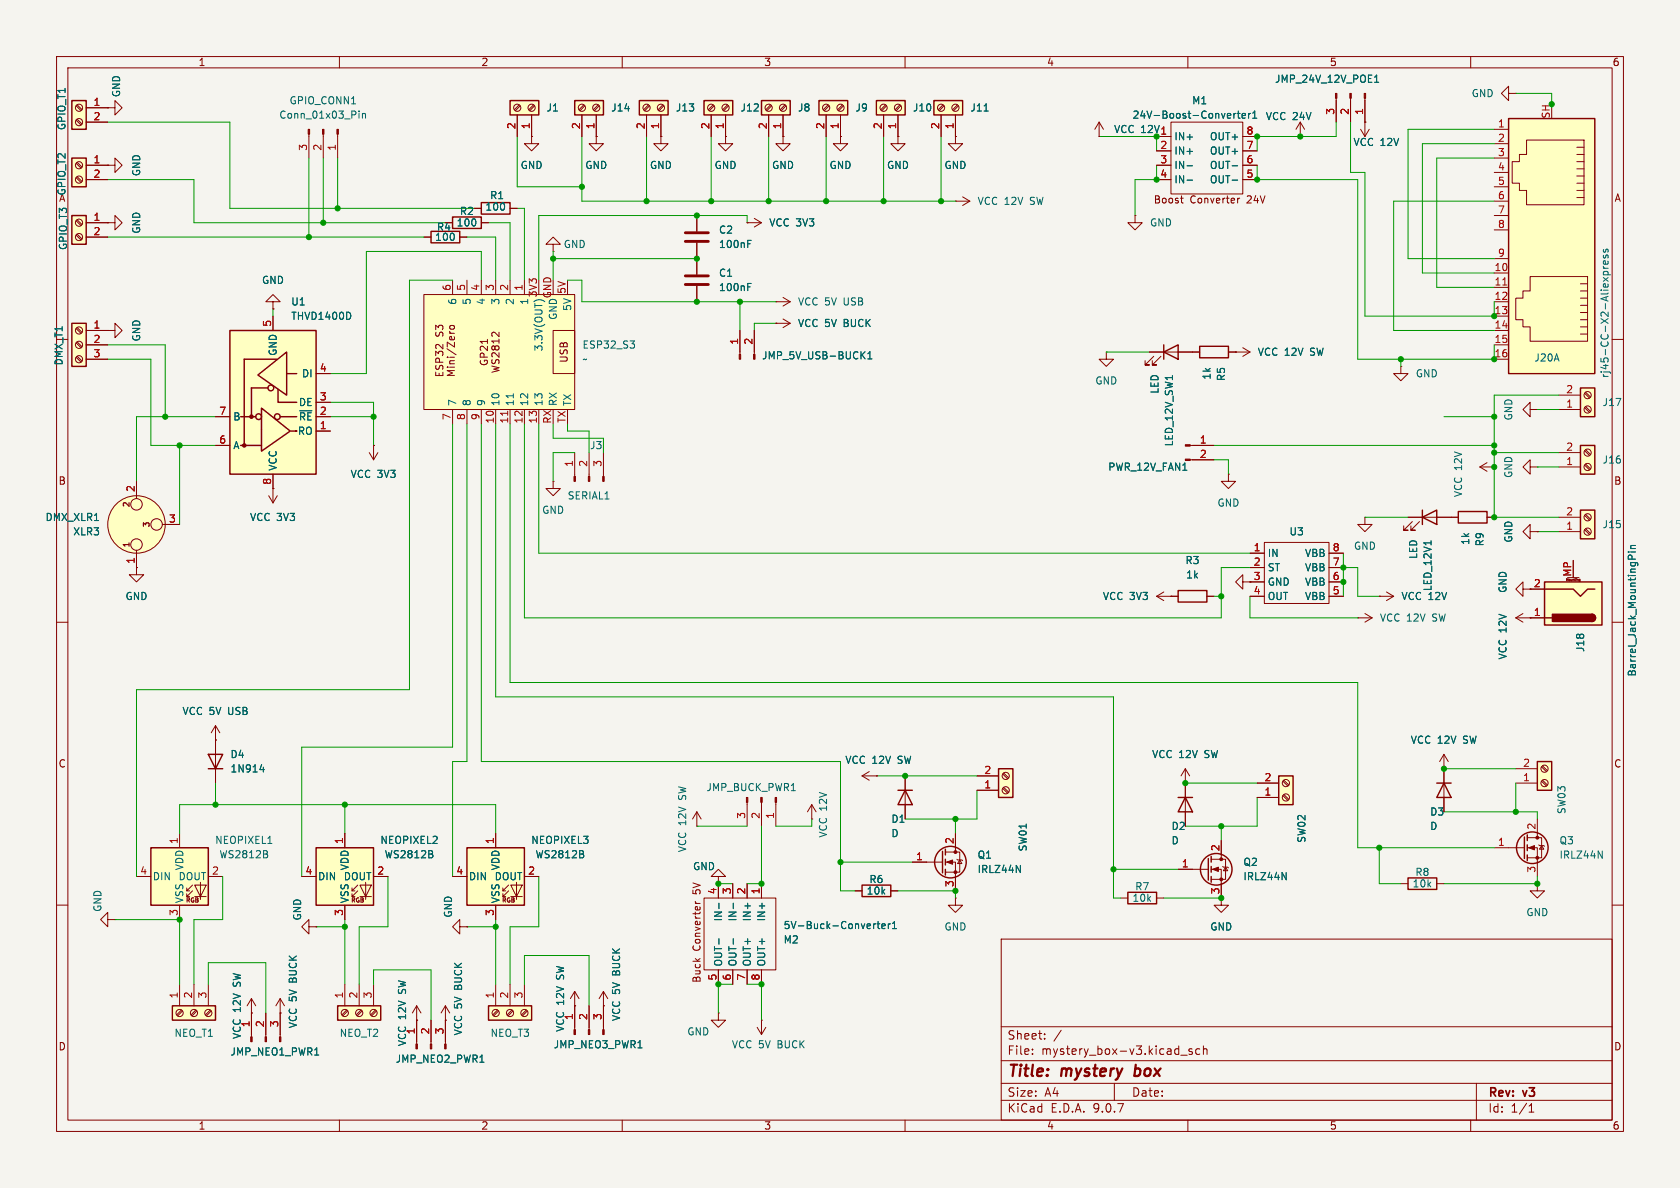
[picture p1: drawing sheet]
<svg xmlns="http://www.w3.org/2000/svg" width="297mm" height="210mm" viewBox="0 0 297 210" stroke-linecap="round" stroke-linejoin="round" font-family="sans-serif">
<defs><g id="words">
<g font-size="2.8" fill="#840000">
<text x="178" y="190.9">Title:</text>
<text x="187.7" y="190.9">mystery</text>
<text x="201.4" y="190.9">box</text>
</g>
<g font-size="2.1" fill="#840000">
<text x="178" y="184">Sheet:</text>
<text x="178" y="186.7">File:</text>
<text x="184.1" y="186.7">mystery_box-v3.kicad_sch</text>
<text x="178" y="196.9">KiCad</text>
<text x="178" y="194.1">Size:</text>
<text x="184.7" y="194.1">A4</text>
<text x="185.7" y="196.9">E.D.A.</text>
<text x="193.3" y="196.9">9.0.7</text>
<text x="200" y="194.1">Date:</text>
<text x="263" y="194.3">Rev:</text>
<text x="263" y="196.9">Id:</text>
<text x="267.1" y="196.9">1/1</text>
<text x="269.4" y="194.3">v3</text>
</g>
<g font-size="1.8" fill="#840000">
<text x="35" y="11.9">1</text>
<text x="85" y="11.9">2</text>
<text x="135" y="11.9">3</text>
<text x="185" y="11.9">4</text>
<text x="235" y="11.9">5</text>
<text x="285" y="11.9">6</text>
<text x="285.3" y="35.9">A</text>
<text x="203.3" y="36.2">Boost</text>
<text x="209.8" y="36.2">Converter</text>
<text x="220" y="36.2">24V</text>
<text x="100.6" y="64.2" transform="rotate(-90 100.6 64.2)">USB</text>
<text x="10.3" y="85.9">B</text>
<text x="285.3" y="85.9">B</text>
<text x="10.3" y="135.9">C</text>
<text x="285.3" y="135.9">C</text>
<text x="124.1" y="158.5" transform="rotate(-90 124.1 158.5)">5V</text>
<text x="124.1" y="168.7" transform="rotate(-90 124.1 168.7)">Converter</text>
<text x="124.1" y="174.4" transform="rotate(-90 124.1 174.4)">Buck</text>
<text x="10.3" y="185.9">D</text>
<text x="285.3" y="185.9">D</text>
<text x="35" y="199.9">1</text>
<text x="85" y="199.9">2</text>
<text x="135" y="199.9">3</text>
<text x="185" y="199.9">4</text>
<text x="235" y="199.9">5</text>
<text x="285" y="199.9">6</text>
</g>
<g font-size="1.8" fill="#006464">
<text x="21.4" y="17.3" transform="rotate(-90 21.4 17.3)">GND</text>
<text x="225.3" y="14.8">JMP_24V_12V_POE1</text>
<text x="260.1" y="17.4">GND</text>
<text x="11.8" y="23.1" transform="rotate(-90 11.8 23.1)">GPIO_T1</text>
<text x="49.3" y="21.2">Conn_01x03_Pin</text>
<text x="51.1" y="18.6">GPIO_CONN1</text>
<text x="96.5" y="19.9">J1</text>
<text x="108" y="19.9">J14</text>
<text x="119.4" y="19.9">J13</text>
<text x="130.8" y="19.9">J12</text>
<text x="141" y="19.9">J8</text>
<text x="151.1" y="19.9">J9</text>
<text x="161.3" y="19.9">J10</text>
<text x="171.5" y="19.9">J11</text>
<text x="196.9" y="23.7">VCC 12V1</text>
<text x="200.1" y="21.2">24V-Boost-Converter1</text>
<text x="210.7" y="18.6">M1</text>
<text x="223.7" y="21.4">VCC 24V</text>
<text x="207.5" y="25">IN+</text>
<text x="207.5" y="27.5">IN+</text>
<text x="213.8" y="25">OUT+</text>
<text x="213.8" y="27.5">OUT+</text>
<text x="239.2" y="26">VCC 12V</text>
<text x="10.3" y="35.9">A</text>
<text x="11.8" y="34.6" transform="rotate(-90 11.8 34.6)">GPIO_T2</text>
<text x="25" y="31.2" transform="rotate(-90 25 31.2)">GND</text>
<text x="86.5" y="35.4">R1</text>
<text x="91.9" y="30.1">GND</text>
<text x="103.4" y="30.1">GND</text>
<text x="114.8" y="30.1">GND</text>
<text x="126.2" y="30.1">GND</text>
<text x="136.4" y="30.1">GND</text>
<text x="146.6" y="30.1">GND</text>
<text x="156.7" y="30.1">GND</text>
<text x="166.9" y="30.1">GND</text>
<text x="207.5" y="30.1">IN-</text>
<text x="207.5" y="32.6">IN-</text>
<text x="213.8" y="30.1">OUT-</text>
<text x="213.8" y="32.6">OUT-</text>
<text x="25" y="41.4" transform="rotate(-90 25 41.4)">GND</text>
<text x="77.1" y="41">R4</text>
<text x="80.6" y="40.2">100</text>
<text x="81.2" y="38.2">R2</text>
<text x="85.7" y="37.4">100</text>
<text x="127" y="41.5">C2</text>
<text x="135.9" y="40.2">VCC 3V3</text>
<text x="172.7" y="36.4">VCC 12V</text>
<text x="182.2" y="36.4">SW</text>
<text x="203.2" y="40.2">GND</text>
<text x="12" y="44.3" transform="rotate(-90 12 44.3)">GPIO_T3</text>
<text x="76.8" y="42.8">100</text>
<text x="99.6" y="44">GND</text>
<text x="127" y="44">100nF</text>
<text x="46.2" y="50.4">GND</text>
<text x="80.9" y="54" transform="rotate(-90 80.9 54)">6</text>
<text x="83.4" y="54" transform="rotate(-90 83.4 54)">5</text>
<text x="86" y="54" transform="rotate(-90 86 54)">4</text>
<text x="88.5" y="54" transform="rotate(-90 88.5 54)">3</text>
<text x="91" y="54" transform="rotate(-90 91 54)">2</text>
<text x="93.6" y="54" transform="rotate(-90 93.6 54)">1</text>
<text x="97.5" y="52.8" transform="rotate(-90 97.5 52.8)">GND</text>
<text x="127" y="49.1">C1</text>
<text x="127" y="51.7">100nF</text>
<text x="51.4" y="56.7">THVD1400D</text>
<text x="51.4" y="54.2">U1</text>
<text x="98.7" y="56.7" transform="rotate(-90 98.7 56.7)">GND</text>
<text x="101.2" y="55.1" transform="rotate(-90 101.2 55.1)">5V</text>
<text x="141" y="54.2">VCC 5V</text>
<text x="141" y="58">VCC 5V</text>
<text x="149.2" y="54.2">USB</text>
<text x="149.2" y="58">BUCK</text>
<text x="11.3" y="64.7" transform="rotate(-90 11.3 64.7)">DMX_T1</text>
<text x="25" y="60.5" transform="rotate(-90 25 60.5)">GND</text>
<text x="49.1" y="63" transform="rotate(-90 49.1 63)">GND</text>
<text x="96.1" y="62.2" transform="rotate(-90 96.1 62.2)">3.3V(OUT)</text>
<text x="102.9" y="61.8">ESP32_S3</text>
<text x="102.9" y="64.4">~</text>
<text x="134.6" y="63.7">JMP_5V_USB-BUCK1</text>
<text x="222.3" y="63.1">VCC 12V</text>
<text x="231.7" y="63.1">SW</text>
<text x="271.2" y="64.1">J20A</text>
<text x="52.7" y="72">DE</text>
<text x="53.3" y="66.9">DI</text>
<text x="80.9" y="71.9" transform="rotate(-90 80.9 71.9)">7</text>
<text x="83.4" y="71.9" transform="rotate(-90 83.4 71.9)">8</text>
<text x="86" y="71.9" transform="rotate(-90 86 71.9)">9</text>
<text x="88.5" y="71.9" transform="rotate(-90 88.5 71.9)">10</text>
<text x="91" y="71.9" transform="rotate(-90 91 71.9)">11</text>
<text x="93.6" y="71.9" transform="rotate(-90 93.6 71.9)">12</text>
<text x="96.1" y="71.9" transform="rotate(-90 96.1 71.9)">13</text>
<text x="98.7" y="71.9" transform="rotate(-90 98.7 71.9)">RX</text>
<text x="101.2" y="71.9" transform="rotate(-90 101.2 71.9)">TX</text>
<text x="193.5" y="68.2">GND</text>
<text x="205" y="69.7" transform="rotate(-90 205 69.7)">LED</text>
<text x="214.2" y="67.2" transform="rotate(-90 214.2 67.2)">1k</text>
<text x="216.8" y="67.5" transform="rotate(-90 216.8 67.5)">R5</text>
<text x="250.2" y="66.9">GND</text>
<text x="283.2" y="72">J17</text>
<text x="284.6" y="66.9" transform="rotate(-90 284.6 66.9)">rj45-CC-X2-Aliexpress</text>
<text x="41.1" y="74.5">B</text>
<text x="52.6" y="77.1">RO</text>
<text x="52.7" y="74.5">~{RE}</text>
<text x="267.6" y="74.4" transform="rotate(-90 267.6 74.4)">GND</text>
<text x="41.1" y="79.6">A</text>
<text x="49.1" y="83.3" transform="rotate(-90 49.1 83.3)">VCC</text>
<text x="104.2" y="79.6">J3</text>
<text x="195.8" y="83.4">PWR_12V_FAN1</text>
<text x="207.6" y="79" transform="rotate(-90 207.6 79)">LED_12V_SW1</text>
<text x="283.2" y="82.1">J16</text>
<text x="61.9" y="84.7">VCC 3V3</text>
<text x="100.3" y="88.5">SERIAL1</text>
<text x="215.1" y="89.8">GND</text>
<text x="258.7" y="88" transform="rotate(-90 258.7 88)">VCC 12V</text>
<text x="267.6" y="84.6" transform="rotate(-90 267.6 84.6)">GND</text>
<text x="8" y="92.3">DMX_XLR1</text>
<text x="12.9" y="94.8">XLR3</text>
<text x="44.1" y="92.3">VCC 3V3</text>
<text x="95.8" y="91">GND</text>
<text x="227.9" y="94.8">U3</text>
<text x="283.2" y="93.6">J15</text>
<text x="209.5" y="99.9">R3</text>
<text x="224" y="98.7">IN</text>
<text x="224" y="101.2">ST</text>
<text x="230.6" y="98.7">VBB</text>
<text x="230.6" y="101.2">VBB</text>
<text x="239.3" y="97.4">GND</text>
<text x="250.7" y="98.9" transform="rotate(-90 250.7 98.9)">LED</text>
<text x="259.9" y="96.4" transform="rotate(-90 259.9 96.4)">1k</text>
<text x="262.5" y="96.7" transform="rotate(-90 262.5 96.7)">R9</text>
<text x="267.6" y="96" transform="rotate(-90 267.6 96)">GND</text>
<text x="22.1" y="106.3">GND</text>
<text x="194.9" y="106.3">VCC 3V3</text>
<text x="209.6" y="102.5">1k</text>
<text x="224" y="103.7">GND</text>
<text x="224" y="106.3">OUT</text>
<text x="230.6" y="103.7">VBB</text>
<text x="230.6" y="106.3">VBB</text>
<text x="247.7" y="106.3">VCC 12V</text>
<text x="253.3" y="104.6" transform="rotate(-90 253.3 104.6)">LED_12V1</text>
<text x="266.5" y="104.9" transform="rotate(-90 266.5 104.9)">GND</text>
<text x="243.8" y="110.1">VCC 12V</text>
<text x="253.3" y="110.1">SW</text>
<text x="266.5" y="116.7" transform="rotate(-90 266.5 116.7)">VCC 12V</text>
<text x="280.3" y="115.4" transform="rotate(-90 280.3 115.4)">J18</text>
<text x="289.4" y="119.7" transform="rotate(-90 289.4 119.7)">Barrel_Jack_MountingPin</text>
<text x="32.2" y="126.6">VCC 5V</text>
<text x="40.4" y="126.6">USB</text>
<text x="249.3" y="131.7">VCC 12V</text>
<text x="258.8" y="131.7">SW</text>
<text x="40.6" y="134.2">D4</text>
<text x="40.6" y="136.8">1N914</text>
<text x="149.3" y="135.2">VCC 12V</text>
<text x="158.8" y="135.2">SW</text>
<text x="203.6" y="134.2">VCC 12V</text>
<text x="213.1" y="134.2">SW</text>
<text x="121.5" y="141.3" transform="rotate(-90 121.5 141.3)">SW</text>
<text x="124.8" y="140.1">JMP_BUCK_PWR1</text>
<text x="37.9" y="149.4">NEOPIXEL1</text>
<text x="67.1" y="149.4">NEOPIXEL2</text>
<text x="93.8" y="149.4">NEOPIXEL3</text>
<text x="146.4" y="148.2" transform="rotate(-90 146.4 148.2)">VCC 12V</text>
<text x="157.5" y="145.6">D1</text>
<text x="157.5" y="148.2">D</text>
<text x="207" y="146.9">D2</text>
<text x="207" y="149.5">D</text>
<text x="231" y="149.1" transform="rotate(-90 231 149.1)">SW02</text>
<text x="252.7" y="144.4">D3</text>
<text x="252.7" y="146.9">D</text>
<text x="275.6" y="149.5">Q3</text>
<text x="277" y="144" transform="rotate(-90 277 144)">SW03</text>
<text x="26.9" y="155.8">DIN</text>
<text x="31.5" y="155.8">DOUT</text>
<text x="32.6" y="153.9" transform="rotate(-90 32.6 153.9)">VDD</text>
<text x="38.7" y="151.9">WS2812B</text>
<text x="56.1" y="155.8">DIN</text>
<text x="60.7" y="155.8">DOUT</text>
<text x="61.8" y="153.9" transform="rotate(-90 61.8 153.9)">VDD</text>
<text x="67.9" y="151.9">WS2812B</text>
<text x="82.8" y="155.8">DIN</text>
<text x="87.4" y="155.8">DOUT</text>
<text x="88.5" y="153.9" transform="rotate(-90 88.5 153.9)">VDD</text>
<text x="94.6" y="151.9">WS2812B</text>
<text x="121.5" y="150.7" transform="rotate(-90 121.5 150.7)">VCC 12V</text>
<text x="122.4" y="154">GND</text>
<text x="172.7" y="154.5">IRLZ44N</text>
<text x="172.7" y="152">Q1</text>
<text x="181.7" y="150.6" transform="rotate(-90 181.7 150.6)">SW01</text>
<text x="219.7" y="155.8">IRLZ44N</text>
<text x="219.7" y="153.3">Q2</text>
<text x="250.1" y="155">R8</text>
<text x="275.6" y="152">IRLZ44N</text>
<text x="18.1" y="161.3" transform="rotate(-90 18.1 161.3)">GND</text>
<text x="32.6" y="159.8" transform="rotate(-90 32.6 159.8)">VSS</text>
<text x="61.8" y="159.8" transform="rotate(-90 61.8 159.8)">VSS</text>
<text x="88.5" y="159.8" transform="rotate(-90 88.5 159.8)">VSS</text>
<text x="153.1" y="158.3">10k</text>
<text x="153.6" y="156.3">R6</text>
<text x="200.1" y="159.6">10k</text>
<text x="200.6" y="157.6">R7</text>
<text x="249.6" y="157.1">10k</text>
<text x="53.4" y="162.8" transform="rotate(-90 53.4 162.8)">GND</text>
<text x="80.1" y="162.3" transform="rotate(-90 80.1 162.3)">GND</text>
<text x="127.9" y="163" transform="rotate(-90 127.9 163)">IN-</text>
<text x="130.4" y="163" transform="rotate(-90 130.4 163)">IN-</text>
<text x="132.9" y="163" transform="rotate(-90 132.9 163)">IN+</text>
<text x="135.5" y="163" transform="rotate(-90 135.5 163)">IN+</text>
<text x="138.4" y="167">M2</text>
<text x="138.4" y="164.4">5V-Buck-Converter1</text>
<text x="166.9" y="164.7">GND</text>
<text x="213.9" y="164.7">GND</text>
<text x="269.7" y="162.2">GND</text>
<text x="52.7" y="173.6" transform="rotate(-90 52.7 173.6)">BUCK</text>
<text x="99.9" y="173" transform="rotate(-90 99.9 173)">SW</text>
<text x="109.8" y="172.3" transform="rotate(-90 109.8 172.3)">BUCK</text>
<text x="127.9" y="170.9" transform="rotate(-90 127.9 170.9)">OUT-</text>
<text x="130.4" y="170.9" transform="rotate(-90 130.4 170.9)">OUT-</text>
<text x="132.9" y="170.9" transform="rotate(-90 132.9 170.9)">OUT+</text>
<text x="135.5" y="170.9" transform="rotate(-90 135.5 170.9)">OUT+</text>
<text x="42.8" y="174.3" transform="rotate(-90 42.8 174.3)">SW</text>
<text x="72" y="175.6" transform="rotate(-90 72 175.6)">SW</text>
<text x="81.9" y="174.9" transform="rotate(-90 81.9 174.9)">BUCK</text>
<text x="30.7" y="183.5">NEO_T1</text>
<text x="42.8" y="183.8" transform="rotate(-90 42.8 183.8)">VCC 12V</text>
<text x="44.2" y="181.7" transform="rotate(-90 44.2 181.7)">1</text>
<text x="52.7" y="181.9" transform="rotate(-90 52.7 181.9)">VCC 5V</text>
<text x="60" y="183.5">NEO_T2</text>
<text x="72" y="185" transform="rotate(-90 72 185)">VCC 12V</text>
<text x="81.9" y="183.1" transform="rotate(-90 81.9 183.1)">VCC 5V</text>
<text x="86.6" y="183.5">NEO_T3</text>
<text x="97.8" y="185.5">JMP_NEO3_PWR1</text>
<text x="99.9" y="182.5" transform="rotate(-90 99.9 182.5)">VCC 12V</text>
<text x="109.8" y="180.6" transform="rotate(-90 109.8 180.6)">VCC 5V</text>
<text x="121.4" y="183.2">GND</text>
<text x="129.3" y="185.5">VCC 5V</text>
<text x="137.6" y="185.5">BUCK</text>
<text x="40.6" y="186.8">JMP_NEO1_PWR1</text>
<text x="69.9" y="188.1">JMP_NEO2_PWR1</text>
</g>
<g font-size="1.8" fill="#a90000">
<text x="16.4" y="21.3">2</text>
<text x="16.4" y="18.8">1</text>
<text x="91.2" y="22.9" transform="rotate(-90 91.2 22.9)">2</text>
<text x="93.7" y="22.9" transform="rotate(-90 93.7 22.9)">1</text>
<text x="102.6" y="22.9" transform="rotate(-90 102.6 22.9)">2</text>
<text x="105.2" y="22.9" transform="rotate(-90 105.2 22.9)">1</text>
<text x="114" y="22.9" transform="rotate(-90 114 22.9)">2</text>
<text x="116.6" y="22.9" transform="rotate(-90 116.6 22.9)">1</text>
<text x="125.5" y="22.9" transform="rotate(-90 125.5 22.9)">2</text>
<text x="128" y="22.9" transform="rotate(-90 128 22.9)">1</text>
<text x="135.6" y="22.9" transform="rotate(-90 135.6 22.9)">2</text>
<text x="138.2" y="22.9" transform="rotate(-90 138.2 22.9)">1</text>
<text x="145.8" y="22.9" transform="rotate(-90 145.8 22.9)">2</text>
<text x="148.3" y="22.9" transform="rotate(-90 148.3 22.9)">1</text>
<text x="156" y="22.9" transform="rotate(-90 156 22.9)">2</text>
<text x="158.5" y="22.9" transform="rotate(-90 158.5 22.9)">1</text>
<text x="166.1" y="22.9" transform="rotate(-90 166.1 22.9)">2</text>
<text x="168.7" y="22.9" transform="rotate(-90 168.7 22.9)">1</text>
<text x="220.3" y="23.9">8</text>
<text x="236" y="20.4" transform="rotate(-90 236 20.4)">3</text>
<text x="238.5" y="20.4" transform="rotate(-90 238.5 20.4)">2</text>
<text x="241" y="20.4" transform="rotate(-90 241 20.4)">1</text>
<text x="264.7" y="22.6">1</text>
<text x="16.4" y="29">1</text>
<text x="54.4" y="26.7" transform="rotate(-90 54.4 26.7)">3</text>
<text x="56.9" y="26.7" transform="rotate(-90 56.9 26.7)">2</text>
<text x="59.4" y="26.7" transform="rotate(-90 59.4 26.7)">1</text>
<text x="205" y="26.4">2</text>
<text x="205" y="29">3</text>
<text x="220.3" y="26.4">7</text>
<text x="220.3" y="29">6</text>
<text x="264.7" y="27.7">3</text>
<text x="264.7" y="25.1">2</text>
<text x="16.4" y="31.5">2</text>
<text x="205" y="31.5">4</text>
<text x="220.3" y="31.5">5</text>
<text x="264.7" y="35.3">6</text>
<text x="264.7" y="32.8">5</text>
<text x="264.7" y="30.2">4</text>
<text x="16.4" y="41.7">2</text>
<text x="16.4" y="39.1">1</text>
<text x="264.7" y="40.4">8</text>
<text x="264.7" y="37.8">7</text>
<text x="264.7" y="45.5">9</text>
<text x="79.8" y="51.5" transform="rotate(-90 79.8 51.5)">6</text>
<text x="82.3" y="51.5" transform="rotate(-90 82.3 51.5)">5</text>
<text x="84.8" y="51.5" transform="rotate(-90 84.8 51.5)">4</text>
<text x="87.4" y="51.5" transform="rotate(-90 87.4 51.5)">3</text>
<text x="89.9" y="51.5" transform="rotate(-90 89.9 51.5)">2</text>
<text x="92.5" y="51.5" transform="rotate(-90 92.5 51.5)">1</text>
<text x="95" y="52.7" transform="rotate(-90 95 52.7)">3V3</text>
<text x="100.1" y="52.1" transform="rotate(-90 100.1 52.1)">5V</text>
<text x="264.1" y="53.1">12</text>
<text x="264.1" y="50.5">11</text>
<text x="264.1" y="48">10</text>
<text x="16.4" y="58.2">1</text>
<text x="48" y="57.9" transform="rotate(-90 48 57.9)">5</text>
<text x="264.1" y="58.2">14</text>
<text x="264.1" y="55.6">13</text>
<text x="16.4" y="63.2">3</text>
<text x="16.4" y="60.7">2</text>
<text x="56.4" y="65.8">4</text>
<text x="130.6" y="61" transform="rotate(-90 130.6 61)">1</text>
<text x="133.1" y="61" transform="rotate(-90 133.1 61)">2</text>
<text x="264.1" y="63.2">16</text>
<text x="264.1" y="60.7">15</text>
<text x="56.4" y="70.9">3</text>
<text x="276.8" y="69.6">2</text>
<text x="38.7" y="73.4">7</text>
<text x="56.4" y="75.9">1</text>
<text x="56.4" y="73.4">2</text>
<text x="79.8" y="74.4" transform="rotate(-90 79.8 74.4)">7</text>
<text x="82.3" y="74.4" transform="rotate(-90 82.3 74.4)">8</text>
<text x="84.8" y="74.4" transform="rotate(-90 84.8 74.4)">9</text>
<text x="87.4" y="75" transform="rotate(-90 87.4 75)">10</text>
<text x="89.9" y="75" transform="rotate(-90 89.9 75)">11</text>
<text x="92.5" y="75" transform="rotate(-90 92.5 75)">12</text>
<text x="95" y="75" transform="rotate(-90 95 75)">13</text>
<text x="97.5" y="75" transform="rotate(-90 97.5 75)">RX</text>
<text x="100.1" y="74.9" transform="rotate(-90 100.1 74.9)">TX</text>
<text x="276.8" y="72.1">1</text>
<text x="38.7" y="78.5">6</text>
<text x="101.3" y="82.6" transform="rotate(-90 101.3 82.6)">1</text>
<text x="103.9" y="82.6" transform="rotate(-90 103.9 82.6)">2</text>
<text x="106.4" y="82.6" transform="rotate(-90 106.4 82.6)">3</text>
<text x="212" y="78.5">1</text>
<text x="212" y="81">2</text>
<text x="276.8" y="79.8">2</text>
<text x="276.8" y="82.3">1</text>
<text x="23.9" y="87.1" transform="rotate(-90 23.9 87.1)">2</text>
<text x="48" y="85.8" transform="rotate(-90 48 85.8)">8</text>
<text x="29.8" y="92.5">3</text>
<text x="276.8" y="91.2">2</text>
<text x="276.8" y="93.7">1</text>
<text x="23.9" y="99.8" transform="rotate(-90 23.9 99.8)">1</text>
<text x="221.5" y="97.5">1</text>
<text x="221.5" y="100.1">2</text>
<text x="235.5" y="97.5">8</text>
<text x="235.5" y="100.1">7</text>
<text x="221.5" y="102.6">3</text>
<text x="221.5" y="105.2">4</text>
<text x="235.5" y="102.6">6</text>
<text x="235.5" y="105.2">5</text>
<text x="271.1" y="103.9">2</text>
<text x="277.9" y="102" transform="rotate(-90 277.9 102)">MP</text>
<text x="271.1" y="109">1</text>
<text x="173.9" y="136.9">2</text>
<text x="269.2" y="135.6">2</text>
<text x="173.9" y="139.4">1</text>
<text x="223.4" y="138.2">2</text>
<text x="223.4" y="140.7">1</text>
<text x="269.2" y="138.2">1</text>
<text x="31.5" y="149.3" transform="rotate(-90 31.5 149.3)">1</text>
<text x="60.7" y="149.3" transform="rotate(-90 60.7 149.3)">1</text>
<text x="87.4" y="149.3" transform="rotate(-90 87.4 149.3)">1</text>
<text x="131.8" y="144.9" transform="rotate(-90 131.8 144.9)">3</text>
<text x="134.4" y="144.9" transform="rotate(-90 134.4 144.9)">2</text>
<text x="136.9" y="144.9" transform="rotate(-90 136.9 144.9)">1</text>
<text x="168.7" y="149.3" transform="rotate(-90 168.7 149.3)">2</text>
<text x="264.7" y="149.6">1</text>
<text x="271.5" y="146.8" transform="rotate(-90 271.5 146.8)">2</text>
<text x="24.7" y="154.7">4</text>
<text x="37.4" y="154.7">2</text>
<text x="53.9" y="154.7">4</text>
<text x="66.6" y="154.7">2</text>
<text x="80.6" y="154.7">4</text>
<text x="93.3" y="154.7">2</text>
<text x="161.9" y="152.1">1</text>
<text x="208.8" y="153.4">1</text>
<text x="215.6" y="150.6" transform="rotate(-90 215.6 150.6)">2</text>
<text x="271.5" y="154.4" transform="rotate(-90 271.5 154.4)">3</text>
<text x="31.5" y="162" transform="rotate(-90 31.5 162)">3</text>
<text x="60.7" y="162" transform="rotate(-90 60.7 162)">3</text>
<text x="87.4" y="162" transform="rotate(-90 87.4 162)">3</text>
<text x="126.7" y="158.2" transform="rotate(-90 126.7 158.2)">4</text>
<text x="129.3" y="158.2" transform="rotate(-90 129.3 158.2)">3</text>
<text x="131.8" y="158.2" transform="rotate(-90 131.8 158.2)">2</text>
<text x="134.4" y="158.2" transform="rotate(-90 134.4 158.2)">1</text>
<text x="168.7" y="156.9" transform="rotate(-90 168.7 156.9)">3</text>
<text x="215.6" y="158.2" transform="rotate(-90 215.6 158.2)">3</text>
<text x="126.7" y="173.4" transform="rotate(-90 126.7 173.4)">5</text>
<text x="129.3" y="173.4" transform="rotate(-90 129.3 173.4)">6</text>
<text x="131.8" y="173.4" transform="rotate(-90 131.8 173.4)">7</text>
<text x="134.4" y="173.4" transform="rotate(-90 134.4 173.4)">8</text>
<text x="31.5" y="176.6" transform="rotate(-90 31.5 176.6)">1</text>
<text x="34" y="176.6" transform="rotate(-90 34 176.6)">2</text>
<text x="36.6" y="176.6" transform="rotate(-90 36.6 176.6)">3</text>
<text x="60.7" y="176.6" transform="rotate(-90 60.7 176.6)">1</text>
<text x="63.2" y="176.6" transform="rotate(-90 63.2 176.6)">2</text>
<text x="65.8" y="176.6" transform="rotate(-90 65.8 176.6)">3</text>
<text x="87.4" y="176.6" transform="rotate(-90 87.4 176.6)">1</text>
<text x="89.9" y="176.6" transform="rotate(-90 89.9 176.6)">2</text>
<text x="92.5" y="176.6" transform="rotate(-90 92.5 176.6)">3</text>
<text x="46.7" y="181.7" transform="rotate(-90 46.7 181.7)">2</text>
<text x="49.3" y="181.7" transform="rotate(-90 49.3 181.7)">3</text>
<text x="73.4" y="183" transform="rotate(-90 73.4 183)">1</text>
<text x="75.9" y="183" transform="rotate(-90 75.9 183)">2</text>
<text x="78.5" y="183" transform="rotate(-90 78.5 183)">3</text>
<text x="101.3" y="180.4" transform="rotate(-90 101.3 180.4)">1</text>
<text x="103.9" y="180.4" transform="rotate(-90 103.9 180.4)">2</text>
<text x="106.4" y="180.4" transform="rotate(-90 106.4 180.4)">3</text>
</g>
<text font-size="1.8" fill="#009600" x="274.1" y="21.1" transform="rotate(-90 274.1 21.1)">SH</text>
<g font-size="1.4" fill="#840000">
<text x="23.2" y="89.8" transform="rotate(-90 23.2 89.8)">2</text>
<text x="26.7" y="93.4" transform="rotate(-90 26.7 93.4)">3</text>
<text x="23.2" y="97" transform="rotate(-90 23.2 97)">1</text>
</g>
<g font-size="1.1" fill="#840000">
<text x="32.7" y="159.7">RGB</text>
<text x="62" y="159.7">RGB</text>
<text x="88.6" y="159.7">RGB</text>
</g>
<text font-size=".5" fill="#840000" x="276.7" y="102.8">Mounting</text>
</g></defs>
<path d="M0 0h297v210h-297z" fill="#f5f4ef" stroke="#f5f4ef" stroke-width=".18"/>
<g fill="none" stroke="#840000" stroke-width=".18">
<path d="M10 10h277v190h-277zM12 12h273v186h-273zM60 10v2M110 10v2M160 10v2M210 10v2M260 10v2M285 60h2M10 110h2M285 110h2M10 160h2M177 166h108v32h-108z"/>
<path d="M285 160h2M60 198v2M110 198v2M160 198v2M177 194.5h108M177 191.5h108M177 187.5h108M177 181.5h108M182.5 186.3v.1M182.5 185.5v.1M184.7 183.6v.1M184.7 182.8v.1"/>
<path d="M187.6 182.1l-1.3 2M197 191.5v3M208.7 186.5h1.2M210 198v2M210.7 185.5l-.3-.1-.2 .2v.2l.5 .2v.3h-.5M212.1 185.5l-.4-.1-.3 .3v.4l.1 .2h.6M212.7 185.5l.3-.1 .3 .1 .1 .9M212.7 184.9v1.5M260 198v2M261 191.5v6.5M270.3 196.6h.9M270.3 195.5l.4-.4v1.5"/>
</g>
<path d="M200.6 190.1l.1 .1M200.8 188.2l-.3 2" fill="none" stroke="#840000" stroke-width=".4"/>
<path d="M86.4 177.8h7.6v2.5h-7.6z" fill="#ffffc2"/>
<path d="M86.4 177.8h7.6v2.5h-7.6z" fill="none" stroke="#840000" stroke-width=".25"/>
<g fill="none" stroke="#840000" stroke-width=".18">
<path d="M97.8 43.2h1.3l-1.3-1.3-1.3 1.3h1.3v1.3M97.8 44.5h.1M122.9 159.7h.9M122.9 159.3l.3 .4M123.2 146.1h.1M123.2 143.5l-.8 1.3M123.2 143.5l.8 1.3M123.2 143.5v2.6M124.5 158.8h12.7v12.7h-12.7zM127 154.9h1.3l-1.3-1.2-1.3 1.2h1.3v1.3M127 156.2h.1M127 156.2v2.6"/>
<path d="M129.5 156.2v2.6M132.1 141.8v4.3M132.1 156.2v2.6M134.6 141.8v4.3M134.6 156.2v2.6M137.2 141.8v4.3M143.5 144.8h.1M143.5 142.2l-.8 1.3M143.5 142.2l.8 1.3M143.5 142.2v2.6M87.6 174v3.8M88 178.5l-.9 .9"/>
<path d="M88.1 178.7l-.8 .9M90.2 174v3.8M90.5 178.5l-.8 .9M90.7 178.7l-.9 .9M92.7 174v3.8M93 178.5l-.8 .9M93.2 178.7l-.8 .9M101.6 177.8h.1M101.6 175.3l-.8 1.2M101.6 175.3l.8 1.2M101.6 175.3v6.7M104.1 177.8v4.2"/>
<path d="M106.7 177.8h.1M106.7 175.3l-.8 1.2M106.7 175.3l.7 1.2M106.7 175.3v6.7M122.9 169.4l.5 .5M123 160.3l.2-.1 .1 .7M123.8 169.4l-.5 .4M127 179.1v1.2h1.3l-1.3 1.3-1.3-1.3h1.3M127 179.1h.1M127 171.5v2.5M129.5 171.5v2.5M132.1 171.5v2.5"/>
<path d="M134.6 171.5v2.5M133.9 181.6l.7 1.3M134.6 180.3h.1M134.6 180.3v2.6M135.4 181.6l-.8 1.3"/>
<circle cx="87.6" cy="179.1" r=".63"/>
<circle cx="90.2" cy="179.1" r=".63"/>
<circle cx="92.7" cy="179.1" r=".63"/>
</g>
<g fill="none" stroke="#006464" stroke-width=".18">
<path d="M139.9 139.8h.7M127.1 159.7v.9M129.6 159.7v.9M127.1 165.9v1M129.6 165.9v1M154.7 163.3h.1M155.1 163.3h.4M155.2 162.9v1.1l.3 .2M155.9 163.7l.6-.1-.1-.2-.3-.1-.2 .2 .1 .6h.4M157 163.3v.9M157.4 163.3l-.4 .3M157.8 164.2h.7"/>
<path d="M157.8 163.2l.3-.3v1.3M112.8 185.2h.7"/>
</g>
<g fill="#840000" stroke="#840000" stroke-width=".18">
<path d="M137 141h.3v.8h-.3z"/>
<path d="M134.5 141h.2v.8h-.2z"/>
<path d="M132 141h.2v.8h-.2z"/>
<path d="M101.5 182h.2v.9h-.2z"/>
<path d="M104 182h.3v.9h-.3z"/>
<path d="M106.6 182h.2v.9h-.2z"/>
</g>
<path d="M101.6 17.8h5.1v2.5h-5.1z" fill="#ffffc2"/>
<path d="M101.6 17.8h5.1v2.5h-5.1z" fill="none" stroke="#840000" stroke-width=".25"/>
<g fill="none" stroke="#840000" stroke-width=".18">
<path d="M103.2 18.5l-.8 .9M103.4 18.7l-.9 .9M105.7 18.5l-.8 .9M105.9 18.7l-.8 .9M102.9 20.3v3.8M105.4 20.3v3.8M221 97.8h2.5M223.5 95.9h11.4v10.8h-11.4zM234.9 97.8h2.6M270.5 82.6v-1.3l-1.3 1.3 1.3 1.2v-1.2h1.3M271.8 82.6h.1M219.7 102.9v-1.3l-1.3 1.3 1.3 1.2v-1.2h1.3"/>
<path d="M221 102.9h.1M221 100.3h2.5M221 102.9h2.5M221 105.4h2.5M234.9 100.3h2.6M234.9 102.9h2.6M234.9 105.4h2.6M269.2 104.1v-1.2l-1.2 1.2 1.2 1.3v-1.3h1.3"/>
<circle cx="102.9" cy="19" r=".63"/>
<circle cx="105.4" cy="19" r=".63"/>
</g>
<path d="M279.4 90.2h2.5v5.1h-2.5z" fill="#ffffc2"/>
<path d="M279.4 90.2h2.5v5.1h-2.5z" fill="none" stroke="#840000" stroke-width=".25"/>
<g fill="none" stroke="#840000" stroke-width=".18">
<path d="M275.6 91.4h3.8M275.6 94h3.8M280.1 91.1l.9 .8M280.1 93.6l.9 .9M280.3 90.9l.9 .9M280.3 93.5l.9 .8M268 109.2l1.2 .8M268 109.2h2.5M269.2 108.5l-1.2 .7M270.5 109.2h.1"/>
<circle cx="280.7" cy="91.4" r=".63"/>
<circle cx="280.7" cy="94" r=".63"/>
</g>
<path d="M273 102.9h10.2v7.6h-10.2z" fill="#ffffc2"/>
<path d="M273 102.9h10.2v7.6h-10.2zM273 104.1h5.1l1.3 1.3 1.3-1.3h1.2M273 109.2h1.3M281.4 108.6a.64 .64 0 0 1 .7 .6 .64 .64 0 0 1-.7 .7" fill="none" stroke="#840000" stroke-width=".25"/>
<g fill="#840000" stroke="#840000" stroke-width=".25">
<path d="M281.4 108.6a.64 .64 0 0 1 .7 .6 .64 .64 0 0 1-.7 .7z"/>
<path d="M274.4 108.6h7v1.3h-7z"/>
</g>
<path d="M270.5 94v-1.3l-1.3 1.3 1.3 1.3v-1.3h1.3M271.8 94h.1M278.1 99.1v3M270.5 109.2h2.5M270.5 104.1h2.5M277.1 102.1h2M279.2 102.8h.1M279.2 102.4v.2h.1M279.2 102.4h.1v.4M279.2 102.4h.1M279.3 102.8h.1" fill="none" stroke="#840000" stroke-width=".18"/>
<path d="M287.9 97.6h.1M288.3 97.6h.8M288.3 97h.8M288.5 98.8v-.6l-.2-.1-.3 .1-.1 .6h1.2M289.1 96.4l-.8 .1v.3l.1 .2" fill="none" stroke="#006464" stroke-width=".18"/>
<path d="M279.4 78.7h2.5v5.1h-2.5z" fill="#ffffc2"/>
<path d="M279.4 78.7h2.5v5.1h-2.5zM257.8 90.4h5.1v2.1h-5.1zM36.8 133.4h2.6l-1.3 2.5zM36.8 135.9h2.6" fill="none" stroke="#840000" stroke-width=".25"/>
<g fill="none" stroke="#840000" stroke-width=".18">
<path d="M280.1 79.7l.9 .8M280.3 79.5l.9 .8M217.2 83.8v1.3h1.2l-1.2 1.3-1.3-1.3h1.3M217.2 83.8h.1M256.5 91.4h1.3M262.9 91.4h1.3M275.6 80h3.8M275.6 82.6h3.8M280.1 82.2l.9 .9M280.3 82l.9 .9M38.1 130.8v7.6"/>
<circle cx="280.7" cy="80" r=".63"/>
<circle cx="280.7" cy="82.5" r=".63"/>
</g>
<path d="M46 136h.7M46.6 135.6v.9" fill="none" stroke="#006464" stroke-width=".18"/>
<path d="M12.7 38.1h2.5v5.1h-2.5z" fill="#ffffc2"/>
<path d="M12.7 38.1h2.5v5.1h-2.5z" fill="none" stroke="#840000" stroke-width=".25"/>
<g fill="none" stroke="#840000" stroke-width=".18">
<path d="M13.5 39l.8 .9M13.6 38.9l.9 .8M15.2 39.4h3.8M13.5 41.6l.8 .8M13.6 41.4l.9 .8M15.2 41.9h3.8"/>
<circle cx="14" cy="39.4" r=".63"/>
<circle cx="14" cy="41.9" r=".63"/>
</g>
<path d="M12.7 17.8h2.5v5.1h-2.5z" fill="#ffffc2"/>
<path d="M12.7 17.8h2.5v5.1h-2.5z" fill="none" stroke="#840000" stroke-width=".25"/>
<g fill="none" stroke="#840000" stroke-width=".18">
<path d="M13.5 18.7l.8 .9M13.6 18.5l.9 .9M15.2 19.1h3.8M13.5 21.3l.8 .8M13.6 21.1l.9 .8M15.2 21.6h3.8"/>
<circle cx="14" cy="19" r=".63"/>
<circle cx="14" cy="21.6" r=".63"/>
</g>
<path d="M12.7 27.9h2.5v5.1h-2.5z" fill="#ffffc2"/>
<path d="M12.7 27.9h2.5v5.1h-2.5z" fill="none" stroke="#840000" stroke-width=".25"/>
<g fill="none" stroke="#840000" stroke-width=".18">
<path d="M19 19.1h1.3v-1.3l1.3 1.3-1.3 1.2v-1.2M19 19.1h.1M13.5 31.4l.8 .9M13.5 28.9l.8 .8M13.6 31.2l.9 .9M13.6 28.7l.9 .8M15.2 31.8h3.8M15.2 29.2h3.8M19 39.4h1.3v-1.3l1.3 1.3-1.3 1.2v-1.2M19 39.4h.1M19 29.2h1.3v-1.3l1.3 1.3-1.3 1.3v-1.3M19 29.2h.1"/>
<path d="M19 58.4h1.3v-1.2l1.3 1.2-1.3 1.3v-1.3M19 58.4h.1"/>
<circle cx="14" cy="29.2" r=".63"/>
<circle cx="14" cy="31.7" r=".63"/>
</g>
<path d="M40.6 58.4h15.3v25.4h-15.3z" fill="#ffffc2"/>
<g fill="none" stroke="#840000" stroke-width=".25">
<path d="M40.6 58.4h15.3v25.4h-15.3zM42.5 73.7h2.7M42.5 78.7h3.7M45.6 66.3l5.1-4.1v7.7zM46.2 72.1l5.1 4.1-5.1 3.6zM47.4 68.6h-3v5.1M48.9 63.5h-5.7v15.2M49.1 68.8v2.3h3.4M49.5 73.7h3M50.8 66h1.7M51.4 76.2h1.1h-.2"/>
<circle cx="45.7" cy="73.7" r=".51"/>
<circle cx="47.9" cy="68.6" r=".51"/>
<circle cx="49" cy="73.7" r=".51"/>
</g>
<g fill="#840000" stroke="#840000" stroke-width=".25">
<circle cx="44.4" cy="73.7" r=".28"/>
<circle cx="43.2" cy="78.7" r=".28"/>
</g>
<path d="M48.3 55.9v2.5M38.1 73.7h2.5M38.1 78.7h2.5M55.9 76.2h2.5M55.9 73.7h2.5M55.9 71.1h2.5M55.9 66h2.5M48.3 83.8v2.6" fill="none" stroke="#840000" stroke-width=".18"/>
<path d="M61.9 55.4l.1 .3-.1 .6M53 72.6h2.1" fill="none" stroke="#006464" stroke-width=".18"/>
<path d="M12.7 57.2h2.5v7.6h-2.5z" fill="#ffffc2"/>
<path d="M12.7 57.2h2.5v7.6h-2.5z" fill="none" stroke="#840000" stroke-width=".25"/>
<g fill="none" stroke="#840000" stroke-width=".18">
<path d="M13.5 58.1l.8 .8M13.6 57.9l.9 .9M15.2 58.4h3.8M13.5 63.2l.8 .8M13.5 60.6l.8 .9M13.6 63l.9 .8M13.6 60.5l.9 .8M15.2 63.5h3.8M15.2 61h3.8M24.1 85.1v3M24.1 97.3v3M28.7 92.7h3"/>
<path d="M47.5 87.6l.8 1.3M48.3 86.4h.1M48.3 86.4v2.5M49 87.6l-.7 1.3M261.6 82.6l1.3 .7M261.6 82.6h2.6M262.9 81.8l-1.3 .8M264.2 82.6h.1M24.1 100.3v1.3h1.3l-1.3 1.3-1.2-1.3h1.2M24.1 100.3h.1M38.1 130.8h.1M38.1 128.3l-.8 1.2"/>
<path d="M38.1 128.3l.8 1.2M38.1 128.3v2.5"/>
<circle cx="14" cy="58.4" r=".63"/>
<circle cx="14" cy="61" r=".63"/>
<circle cx="14" cy="63.5" r=".63"/>
<circle cx="24.1" cy="92.7" r="5.1"/>
<circle cx="24.1" cy="96.3" r="1.02"/>
<circle cx="24.1" cy="89.2" r="1.02"/>
<circle cx="27.7" cy="92.7" r="1.02"/>
</g>
<circle cx="24.1" cy="92.7" r="5.1" fill="#ffffc2" stroke="#ffffc2" stroke-width=".18"/>
<path d="M113 17.8h5.1v2.5h-5.1z" fill="#ffffc2"/>
<path d="M113 17.8h5.1v2.5h-5.1zM85.1 35.8h5.1v2h-5.1z" fill="none" stroke="#840000" stroke-width=".25"/>
<g fill="none" stroke="#840000" stroke-width=".18">
<path d="M114.6 18.5l-.8 .9M114.8 18.7l-.8 .9M117.2 18.5l-.9 .9M117.3 18.7l-.8 .9M83.8 36.8h1.3M90.2 36.8h1.2M105.4 24.1v1.3h1.3l-1.3 1.3-1.3-1.3h1.3M105.4 24.1h.1M114.3 20.3v3.8M116.8 24.1v1.3h1.3l-1.3 1.3-1.2-1.3h1.2M116.8 24.1h.1M116.8 20.3v3.8"/>
<path d="M123.2 38.1v2.8M123.2 42.9v5.6M123.2 50.5v2.8"/>
<circle cx="114.3" cy="19" r=".63"/>
<circle cx="116.8" cy="19" r=".63"/>
</g>
<path d="M121.2 41.1h4M121.2 42.7h4M121.2 48.8h4M121.2 50.3h4" fill="none" stroke="#840000" stroke-width=".51"/>
<path d="M132.2 43.1h.4M132.2 42.5h.6M132.2 50.7h.4M132.2 50.1h.6" fill="none" stroke="#006464" stroke-width=".18"/>
<path d="M90.2 17.8h5v2.5h-5z" fill="#ffffc2"/>
<path d="M90.2 17.8h5v2.5h-5zM205.7 62.2l2.6-1.2v2.5zM205.7 61v2.5M152.4 156.5h5.1v2h-5.1zM199.4 157.7h5.1v2.1h-5.1z" fill="none" stroke="#840000" stroke-width=".25"/>
<g fill="none" stroke="#840000" stroke-width=".18">
<path d="M91.8 18.5l-.9 .9M91.9 18.7l-.8 .9M94.3 18.5l-.8 .9M94.5 18.7l-.9 .9M91.4 20.3v3.8M94 24.1v1.3h1.2l-1.2 1.3-1.3-1.3h1.3M94 24.1h.1M94 20.3v3.8M200.7 38.1v1.3h1.2l-1.2 1.2-1.3-1.2h1.3M200.7 38.1h.1M203.2 62.2h7.6M204 63l-1.6 1.5h.8h-.8v-.7"/>
<path d="M205.2 63l-1.5 1.5h.8h-.8v-.7M209.5 138.4h.1M209.5 135.9l-.7 1.3M209.5 135.9l.8 1.3M209.5 135.9v2.5M151.1 157.5h1.3M157.5 157.5h1.2M198.1 158.8h1.3M204.5 158.8h1.2M215.9 158.8v1.2h1.3l-1.3 1.3-1.3-1.3h1.3M215.9 158.8h.1"/>
<circle cx="91.4" cy="19" r=".63"/>
<circle cx="94" cy="19" r=".63"/>
</g>
<path d="M176.5 135.9h2.6v5.1h-2.6z" fill="#ffffc2"/>
<g fill="none" stroke="#840000" stroke-width=".25">
<path d="M208.3 104.4h5.1v2h-5.1zM158.7 139.7h2.6M160 139.7l1.3 2.5h-2.6zM176.5 135.9h2.6v5.1h-2.6zM166.6 150.5v3.8M167.1 150.1v1M167.1 151.9v1M167.1 153.7v1M208.3 141h2.5M209.5 141l1.3 2.5h-2.5zM213.6 151.8v3.8M214.1 151.4v1"/>
<path d="M214.1 153.2v1M214.1 154.9v1.1"/>
<circle cx="168" cy="152.4" r="2.79"/>
<circle cx="215" cy="153.7" r="2.79"/>
</g>
<g fill="none" stroke="#840000" stroke-width=".18">
<path d="M210.4 78.7h4.2M210.4 81.3h4.2M204.5 105.4h3.8M204.5 105.4l1.2 .8M205.7 104.6l-1.2 .8M207 105.4h.1M213.4 105.4h1.2M152.4 137.2h2.5M152.4 137.2l1.3 .7M153.7 136.4l-1.3 .8M154.9 137.2h.1M160 137.2v7.6"/>
<path d="M172.7 137.2h3.8M172.7 139.7h3.8M177.3 136.8l.8 .9M177.3 139.4l.8 .8M177.4 136.7l.9 .8M177.4 139.2l.9 .8M209.5 138.4v7.7M161.3 152.4h5.3M167.1 150.6h2.6v3.6h-2.6M167.1 152.4h1.8v5.1M168.9 158.8v1.2h1.3l-1.3 1.3-1.3-1.3h1.3M168.9 158.8h.1"/>
<path d="M168.9 147.3v3.3M169.2 151.9l.1 .1h.8l.1 .1M169.7 152l.4 .7h-.8zM208.3 153.7h5.3M214.1 151.9h2.6v3.5h-2.6M214.1 153.7h1.8v5.1M215.9 148.6v3.3M216.2 153.2l.1 .1h.7l.2 .1M216.7 153.3l.3 .6h-.7z"/>
<circle cx="177.8" cy="139.7" r=".63"/>
<circle cx="177.8" cy="137.2" r=".63"/>
</g>
<g fill="#840000" stroke="#840000" stroke-width=".18">
<path d="M167.4 152.4l1-.4v.8z"/>
<path d="M209.5 78.6h.9v.3h-.9z"/>
<path d="M209.5 81.2h.9v.2h-.9z"/>
<path d="M214.4 153.7l1-.4v.8z"/>
<circle cx="168.9" cy="150.6" r=".25"/>
<circle cx="168.9" cy="154.2" r=".25"/>
<circle cx="215.9" cy="151.9" r=".25"/>
<circle cx="215.9" cy="155.4" r=".25"/>
</g>
<path d="M179.7 153l.7 1.2v-1.2M226.7 154.2l.7 1.3v-1.3" fill="none" stroke="#006464" stroke-width=".18"/>
<path d="M226.1 137.2h2.5v5h-2.5z" fill="#ffffc2"/>
<path d="M226.1 137.2h2.5v5h-2.5zM254 138.4h2.5M255.3 138.4l1.2 2.6h-2.5zM248.9 155.2h5.1v2h-5.1z" fill="none" stroke="#840000" stroke-width=".25"/>
<g fill="none" stroke="#840000" stroke-width=".18">
<path d="M222.2 138.4h3.9M226.8 138.1l.9 .8M227 137.9l.8 .9M255.3 135.9h.1M255.3 133.4l-.8 1.2M255.3 133.4l.7 1.2M255.3 133.4v10.1M222.2 141h3.9M226.8 140.6l.9 .9M227 140.5l.8 .8M247.6 156.2h1.3M254 156.2h1.3"/>
<path d="M271.8 156.2v1.3h1.2l-1.2 1.3-1.3-1.3h1.3M271.8 156.2h.1"/>
<circle cx="227.3" cy="138.4" r=".63"/>
<circle cx="227.3" cy="141" r=".63"/>
</g>
<path d="M271.8 134.6h2.5v5.1h-2.5z" fill="#ffffc2"/>
<g fill="none" stroke="#840000" stroke-width=".25">
<path d="M251.5 91.4l2.5-1.2v2.5zM251.5 90.2v2.5M271.8 134.6h2.5v5.1h-2.5zM269.5 148v3.8M270 147.6v1M270 149.4v1M270 151.1v1"/>
<circle cx="270.9" cy="149.9" r="2.79"/>
</g>
<g fill="none" stroke="#840000" stroke-width=".18">
<path d="M218.4 62.2h.1M218.4 62.2h2.6M219.7 61.5l1.3 .7M221 62.2l-1.3 .8M270.5 72.4v-1.3l-1.3 1.3 1.3 1.3v-1.3h1.3M271.8 72.4h.1M241.3 91.4v1.3h1.3l-1.3 1.3-1.3-1.3h1.3M241.3 91.4h.1M248.9 91.4h7.6M249.7 92.2l-1.5 1.5h.7h-.7v-.7M251 92.2l-1.6 1.5h.8h-.8v-.7M240 109.2h.1"/>
<path d="M240 109.2h2.6M241.3 108.5l1.3 .7M242.6 109.2l-1.3 .8M243.8 105.4h.1M243.8 105.4h2.6M245.1 104.6l1.3 .8M246.4 105.4l-1.3 .8M268 135.9h3.8M268 138.4h3.8M272.5 135.6l.9 .8M272.5 138.1l.9 .8M272.7 135.4l.9 .8"/>
<path d="M272.7 137.9l.9 .9M264.2 149.9h5.3M270 148.1h2.5v3.5h-2.5M270 149.9h1.8v5M271.8 144.8v3.3M272 149.4l.2 .1h.7l.1 .1M272.5 149.5l.4 .6h-.7z"/>
<circle cx="273" cy="138.4" r=".63"/>
<circle cx="273" cy="135.9" r=".63"/>
</g>
<g fill="#840000" stroke="#840000" stroke-width=".18">
<path d="M270.3 149.9l1-.4v.7z"/>
<circle cx="271.8" cy="148.1" r=".25"/>
<circle cx="271.8" cy="151.6" r=".25"/>
</g>
<path d="M253 95.6v.7M282.5 150.4l.8 1.3v-1.3" fill="none" stroke="#006464" stroke-width=".18"/>
<path d="M279.4 68.6h2.5v5.1h-2.5z" fill="#ffffc2"/>
<path d="M279.4 68.6h2.5v5.1h-2.5z" fill="none" stroke="#840000" stroke-width=".25"/>
<g fill="none" stroke="#840000" stroke-width=".18">
<path d="M275.6 69.9h3.8M275.6 72.4h3.8M280.1 69.5l.9 .9M280.1 72.1l.9 .8M280.3 69.3l.9 .9M280.3 71.9l.9 .8"/>
<circle cx="280.7" cy="72.4" r=".63"/>
<circle cx="280.7" cy="69.8" r=".63"/>
</g>
<path d="M266.7 21h15.2v45h-15.2z" fill="#ffffc2"/>
<path d="M266.7 21h15.2v45h-15.2z" fill="none" stroke="#840000" stroke-width=".25"/>
<g fill="none" stroke="#840000" stroke-width=".18">
<path d="M266.7 16.5v-1.3l-1.3 1.3 1.3 1.3v-1.3h1.3M268 16.5h.1M204.5 24.1h2.5M204.5 26.7h2.5M204.5 29.2h2.5M204.5 31.8h2.5M207 21.6h12.7v12.7h-12.7zM208.7 35h.5M208.9 34.6v1.1l.3 .2M218.2 35.1l.1 .2-.7 .2M218.8 35v.9M219.2 35l-.4 .3"/>
<path d="M219.7 24.1h2.5M219.7 26.7h2.5M219.7 29.2h2.5M219.7 31.8h2.5M240.5 22.9l.8 1.2M241.3 21.6h.1M241.3 21.6v2.5M242.1 22.9l-.8 1.2M264.2 38.1h2.5M264.2 35.6h2.5M264.2 33h2.5M264.2 30.5h2.5"/>
<path d="M264.2 27.9h2.5M264.2 25.4h2.5M264.2 22.9h2.5M269.9 24.8h10.1v11.4h-10.1v-2.5h-1.3v-1.3h-1.3v-3.8h1.3v-1.3h1.3zM278.8 31.1h1.2M278.8 29.8h1.2M278.8 28.6h1.2M278.8 27.3h1.2M278.8 26h1.2M278.8 32.4h1.2M278.8 34.9h1.2M278.8 33.7h1.2"/>
<path d="M264.2 58.4h2.5M264.2 55.9h2.5M264.2 53.3h2.5M264.2 50.8h2.5M264.2 48.3h2.5M264.2 45.7h2.5M264.2 40.6h2.5M270.5 48.9h10.2v11.4h-10.2v-2.5h-1.3v-1.3h-1.2v-3.8h1.2v-1.3h1.3zM279.4 55.2h1.3M279.4 54h1.3M279.4 52.7h1.3M279.4 51.4h1.3"/>
<path d="M279.4 50.2h1.3M279.4 56.5h1.3M279.4 59.1h1.3M279.4 57.8h1.3M247.6 64.8v1.2h1.3l-1.3 1.3-1.2-1.3h1.2M247.6 64.8h.1M264.2 63.5h2.5M264.2 61h2.5"/>
</g>
<path d="M265.7 50.4h.7" fill="none" stroke="#a90000" stroke-width=".18"/>
<g fill="none" stroke="#006464" stroke-width=".18">
<path d="M218.9 19.6v1.1l.3 .2M221.5 20l.3-.4v1.3M209.9 29.3h.9M209.9 31.8h.9M217.8 29.3h1M217.8 31.8h1M218.1 20.1v.8M218.5 20.1l-.4 .2M218.7 20.1h.5M219.6 20.5l.6-.1-.1-.3h-.3l-.2 .1v.6h.5M220.7 20.1v.8M221.1 20.1l-.4 .2"/>
<path d="M221.5 20.9h.7M283.5 48.6h1.2M283.5 47.1l.2 .3M283.5 47.4h.8M283.5 48.6v-.4l.2-.2 .5 .1v.5M283.5 44.1v.3l.1 .2 .2-.1 .1-.4h.3v.5M283.5 45.1v.3l.1 .2h.2l.1-.5h.3v.5M284.2 46.2l.1 .3-.2 .2-.6-.1v-.4l.3-.1 .1 .6"/>
</g>
<path d="M82.5 149.9h10.2v10.1h-10.2z" fill="#ffffc2"/>
<path d="M80 154.9h2.5M87.6 147.3v2.6M88.9 157.5h.5M88.9 158.5h.5M89.9 156.5l-1 1v-.5M89.9 157.5l-1 1v-.5M90.3 156.5h2l-1 2zM90.3 158.5h2M91.3 156v3M92.7 154.9h2.5M87.6 160v2.6" fill="none" stroke="#840000" stroke-width=".18"/>
<path d="M82.5 149.9h10.2v10.1h-10.2z" fill="none" stroke="#840000" stroke-width=".25"/>
<path d="M103.1 151l.1 .2-.1 .4M103.1 150.5v.4" fill="none" stroke="#006464" stroke-width=".18"/>
<path d="M165.1 17.8h5.1v2.5h-5.1z" fill="#ffffc2"/>
<path d="M165.1 17.8h5.1v2.5h-5.1z" fill="none" stroke="#840000" stroke-width=".25"/>
<g fill="none" stroke="#840000" stroke-width=".18">
<path d="M166.7 18.5l-.8 .9M166.9 18.7l-.9 .9M169.2 18.5l-.8 .9M169.4 18.7l-.8 .9M236.2 17.4v4.2M238.8 17.4v4.2M241.3 17.4v4.2M158.7 24.1v1.3h1.3l-1.3 1.3-1.2-1.3h1.2M158.7 24.1h.1M166.4 20.3v3.8M168.9 35.6h.1M168.9 24.1v1.3h1.3l-1.3 1.3-1.3-1.3h1.3"/>
<path d="M168.9 24.1h.1M168.9 20.3v3.8M168.9 35.6h2.5M170.2 34.8l1.2 .8M171.4 35.6l-1.2 .7M194.3 24.1h.1M194.3 21.6l-.8 1.3M194.3 21.6l.8 1.3M194.3 21.6v2.5M229.9 24.1h.1M229.9 21.6l-.8 1.3M229.9 21.6l.7 1.3"/>
<path d="M229.9 21.6v2.5"/>
<circle cx="166.4" cy="19" r=".63"/>
<circle cx="168.9" cy="19" r=".63"/>
</g>
<path d="M174 19.6h.7M243 14.5h.7M243 13.6l.4-.3v1.2" fill="none" stroke="#006464" stroke-width=".18"/>
<g fill="#840000" stroke="#840000" stroke-width=".18">
<path d="M241.2 16.5h.2v.9h-.2z"/>
<path d="M238.6 16.5h.3v.9h-.3z"/>
<path d="M236.1 16.5h.2v.9h-.2z"/>
</g>
<path d="M154.9 17.8h5.1v2.5h-5.1z" fill="#ffffc2"/>
<path d="M154.9 17.8h5.1v2.5h-5.1zM212.1 61.2h5.1v2h-5.1z" fill="none" stroke="#840000" stroke-width=".25"/>
<g fill="none" stroke="#840000" stroke-width=".18">
<path d="M156.5 18.5l-.8 .9M156.7 18.7l-.8 .9M159.1 18.5l-.9 .9M159.3 18.7l-.9 .9M156.2 20.3v3.8M158.7 20.3v3.8M137.2 57.2h.1M137.2 57.2h2.5M138.4 56.4l1.3 .8M139.7 57.2l-1.3 .7M195.6 62.2v1.3h1.2l-1.2 1.3-1.3-1.3h1.3M195.6 62.2h.1"/>
<path d="M210.8 62.2h1.3M217.2 62.2h1.2M73.7 180.3v4.3M76.2 180.3v4.3M78.7 180.3v4.3"/>
<circle cx="156.2" cy="19" r=".63"/>
<circle cx="158.7" cy="19" r=".63"/>
</g>
<g fill="#840000" stroke="#840000" stroke-width=".18">
<path d="M73.5 184.6h.3v.8h-.3z"/>
<path d="M76.1 184.6h.2v.8h-.2z"/>
<path d="M78.6 184.6h.3v.8h-.3z"/>
</g>
<path d="M84.8 187.8h.8" fill="none" stroke="#006464" stroke-width=".18"/>
<path d="M59.7 177.8h7.6v2.5h-7.6z" fill="#ffffc2"/>
<path d="M59.7 177.8h7.6v2.5h-7.6z" fill="none" stroke="#840000" stroke-width=".25"/>
<g fill="none" stroke="#840000" stroke-width=".18">
<path d="M128.3 24.1v1.3h1.2l-1.2 1.3-1.3-1.3h1.3M128.3 24.1h.1M97.8 85.1v1.3h1.3l-1.3 1.2-1.3-1.2h1.3M97.8 85.1h.1M61 174v3.8M61.3 178.5l-.8 .9M61.5 178.7l-.9 .9M63.5 174v3.8M63.8 178.5l-.8 .9M64 178.7l-.8 .9M66 174v3.8M66.4 178.5l-.9 .9"/>
<path d="M66.5 178.7l-.8 .9"/>
<circle cx="61" cy="179.1" r=".63"/>
<circle cx="63.5" cy="179.1" r=".63"/>
<circle cx="66" cy="179.1" r=".63"/>
</g>
<path d="M144.8 17.8h5.1v2.5h-5.1z" fill="#ffffc2"/>
<path d="M144.8 17.8h5.1v2.5h-5.1z" fill="none" stroke="#840000" stroke-width=".25"/>
<g fill="none" stroke="#840000" stroke-width=".18">
<path d="M146.4 18.5l-.9 .9M146.6 18.7l-.9 .9M148.9 18.5l-.8 .9M149.1 18.7l-.8 .9M132.1 39.4h.1M132.1 39.4h2.5M133.3 38.6l1.3 .8M134.6 39.4l-1.3 .7M146 20.3v3.8M148.6 24.1v1.3h1.3l-1.3 1.3-1.3-1.3h1.3M148.6 24.1h.1M148.6 20.3v3.8"/>
<path d="M48.3 53.3h1.2l-1.2-1.2-1.3 1.2h1.3v1.3M48.3 54.6h.1"/>
<circle cx="146" cy="19" r=".63"/>
<circle cx="148.6" cy="19" r=".63"/>
</g>
<path d="M134.6 17.8h5.1v2.5h-5.1z" fill="#ffffc2"/>
<path d="M134.6 17.8h5.1v2.5h-5.1z" fill="none" stroke="#840000" stroke-width=".25"/>
<g fill="none" stroke="#840000" stroke-width=".18">
<path d="M136.2 18.5l-.8 .9M136.4 18.7l-.8 .9M138.8 18.5l-.9 .9M138.9 18.7l-.8 .9M135.9 20.3v3.8M138.4 20.3v3.8M101.6 80v4.2M104.1 80v4.2M106.7 80v4.2M78.7 177.8l-.7 1.3M78.7 177.8l.8 1.3M78.7 177.8v2.5"/>
<path d="M78.7 180.3h.1"/>
<circle cx="135.9" cy="19" r=".63"/>
<circle cx="138.4" cy="19" r=".63"/>
</g>
<g fill="#840000" stroke="#840000" stroke-width=".18">
<path d="M101.5 84.2h.2v.9h-.2z"/>
<path d="M104 84.2h.3v.9h-.3z"/>
<path d="M106.6 84.2h.2v.9h-.2z"/>
</g>
<path d="M74.9 52.1h26.7v20.3h-26.7z" fill="#ffffc2"/>
<g fill="none" stroke="#840000" stroke-width=".18">
<path d="M138.4 24.1v1.3h1.3l-1.3 1.3-1.2-1.3h1.2M138.4 24.1h.1M74.9 52.1h26.7v20.3h-26.7zM77 58.3v-.8l.5 .4 .1-.3h.6l.1 .1-.1 .6M77.1 58.7l-.1 .5 .1 .2h.4l.3-.6 .3-.1 .2 .3-.1 .4M79.5 58.6l.2 .3M79.5 58.9h.8M79.6 57.7l.5-.2 .2 .2v.3l-.2 .2h-.4l-.2-.2zM80 49.5v2.6M80.3 59.5v.4l-.1 .2-.6-.1v-.5h.2l.1 .6M82.5 49.5v2.6M85.1 49.5v2.6"/>
<path d="M86.2 60v.7M87.6 49.5v2.6M88.2 58.7v.8l-.9-.8-.4 .3 .2 .4M88.2 59.9v.8M90.2 49.5v2.6M92.7 49.5v2.6M97.8 58.4h3.8v7.6h-3.8zM77 62.9v-.8l.5 .4 .1-.3h.6l.1 .1-.1 .6M77 65.8v.6h1.3v-.6M77.1 64.6l-.1 .5 .1 .1h.4l.3-.5 .3-.1 .2 .2-.1 .5M77.6 66v.4M77.7 64l-.1-.6-.1-.1-.4 .1-.1 .6h1.3"/>
<path d="M78.3 60.9v.8l-.9-.8-.4 .2 .1 .5M79 61.6l1.6 1.1M79.1 63.2h.1M79.1 64.9h.1M79.5 64.9h.8M79.5 64.3h.8M79.5 63.2h.8M80 72.4v2.5M80.3 63.8h-.7l-.1 .3 .1 .2M80.3 65.5h-1.2l.9 .4-.9 .5h1.2M80.3 60.5v.8l-1.2-.8v.8M82.5 72.4v2.5"/>
<path d="M85 63.7a.59 .59 0 0 0 .5 .8 .59 .59 0 0 0 .6-.8h-.5v.2M85.1 72.4v2.5M85.6 63.1l-.1-.6-.2-.1-.3 .1-.1 .6h1.3M86.2 61.2v.8l-.9-.8-.4 .2 .1 .5M86.2 60.4h-1.3l.4 .3M86.9 64.7l1.3 .3-.9 .3 .9 .2-1.3 .3M87 63.6l-.1 .4 .2 .2h.3l.3-.5 .3-.1 .2 .2v.5M87.5 61.4l.2-.3 .4 .1 .1 .2v.3l-.2 .2-.4-.1-.1-.2M87.5 61.4l-.3-.3-.3 .3v.2l.3 .3 .3-.3M87.5 61.4v.2M87.6 72.4v2.5M88.2 62.4v.7l-.9-.7-.4 .2 .2 .5"/>
<path d="M88.2 60.3h-1.3l.4 .4M90.2 72.4v2.5M92.7 72.4v2.5M95.2 72.4v2.5M19 162.6v-1.3l-1.2 1.3 1.2 1.2v-1.2h1.3M20.3 162.6h.1M49.5 179.1h.1M49.5 176.5l-.7 1.3M49.5 176.5l.8 1.3M49.5 176.5v2.6M54.6 163.8v-1.2l-1.3 1.2 1.3 1.3v-1.3h1.3M55.9 163.8h.1"/>
</g>
<path d="M94.6 53.2l-.2 .1M95.5 53h.3M90.7 69.6v.7M111.4 60.3h.8l-.5 .5M112.1 60.8l.1 .2-.1 .5" fill="none" stroke="#006464" stroke-width=".18"/>
<path d="M89.8 72.7v.7" fill="none" stroke="#a90000" stroke-width=".18"/>
<path d="M55.9 149.9h10.1v10.1h-10.1z" fill="#ffffc2"/>
<g fill="none" stroke="#840000" stroke-width=".18">
<path d="M130.8 58.4v4.2M133.3 58.4v4.2M137.2 53.3h.1M137.2 53.3h2.5M138.4 52.6l1.3 .7M139.7 53.3l-1.3 .8M66 78.7h.1M66 78.7v2.6M65.3 80l.7 1.3M66.8 80l-.8 1.3M53.3 154.9h2.6M61 147.3v2.6"/>
<path d="M62.2 157.5h.5M62.2 158.5h.5M63.2 156.5l-1 1v-.5M63.2 157.5l-1 1v-.5M63.6 156.5h2.1l-1.1 2zM63.6 158.5h2.1M64.6 156v3M66 154.9h2.6M44.4 179.1h.1M44.4 176.5l-.7 1.3M44.4 176.5l.8 1.3M44.4 176.5v2.6"/>
<path d="M61 160v2.6"/>
</g>
<path d="M55.9 149.9h10.1v10.1h-10.1z" fill="none" stroke="#840000" stroke-width=".25"/>
<path d="M152.4 62.7l.5 .7M152.9 62.2l-.7 .7M153.4 63.4h.7M153.4 62.5l.4-.3v1.2M76.4 151l.1 .2-.1 .4M76.4 150.5v.4" fill="none" stroke="#006464" stroke-width=".18"/>
<g fill="#840000" stroke="#840000" stroke-width=".18">
<path d="M130.7 62.6h.2v.9h-.2z"/>
<path d="M133.2 62.6h.3v.9h-.3z"/>
</g>
<path d="M124.5 17.8h5v2.5h-5z" fill="#ffffc2"/>
<path d="M124.5 17.8h5v2.5h-5zM76.2 40.9h5.1v2h-5.1z" fill="none" stroke="#840000" stroke-width=".25"/>
<g fill="none" stroke="#840000" stroke-width=".18">
<path d="M126.1 18.5l-.9 .9M126.2 18.7l-.8 .9M128.6 18.5l-.8 .9M128.8 18.7l-.9 .9M54.6 23.7v4.2M57.1 23.7v4.2M59.7 23.7v4.2M125.7 20.3v3.8M128.3 20.3v3.8M74.9 41.9h1.3M81.3 41.9h1.2M44.4 179.1v4.2"/>
<path d="M47 179.1v4.2M49.5 179.1v4.2M73.7 177.8l-.8 1.3M73.7 177.8l.7 1.3M73.7 177.8v2.5M81.3 163.8v-1.2l-1.3 1.2 1.3 1.3v-1.3h1.2M82.5 163.8h.1M73.7 180.3h.1"/>
<circle cx="125.7" cy="19" r=".63"/>
<circle cx="128.3" cy="19" r=".63"/>
</g>
<g fill="#840000" stroke="#840000" stroke-width=".18">
<path d="M59.6 22.9h.2v.8h-.2z"/>
<path d="M57 22.9h.3v.8h-.3z"/>
<path d="M54.5 22.9h.2v.8h-.2z"/>
<path d="M44.3 183.3h.3v.9h-.3z"/>
<path d="M46.9 183.3h.2v.9h-.2z"/>
<path d="M49.4 183.3h.3v.9h-.3z"/>
</g>
<path d="M63.5 19.6v.2M63.5 20.1v.8M64.1 20.1v.8M64.1 20.2l.2-.1h.3v.8M55.6 186.5h.8" fill="none" stroke="#006464" stroke-width=".18"/>
<path d="M30.5 177.8h7.6v2.5h-7.6z" fill="#ffffc2"/>
<path d="M80 38.4h5.1v2h-5.1zM30.5 177.8h7.6v2.5h-7.6z" fill="none" stroke="#840000" stroke-width=".25"/>
<g fill="none" stroke="#840000" stroke-width=".18">
<path d="M78.7 39.4h1.3M85.1 39.4h1.3M31.7 174v3.8M32.1 178.5l-.9 .9M32.3 178.7l-.9 .9M34.3 174v3.8M34.6 178.5l-.8 .9M34.8 178.7l-.8 .9M36.8 174v3.8M37.2 178.5l-.9 .9M37.3 178.7l-.8 .9"/>
<circle cx="31.7" cy="179.1" r=".63"/>
<circle cx="34.3" cy="179.1" r=".63"/>
<circle cx="36.8" cy="179.1" r=".63"/>
</g>
<path d="M26.7 149.9h10.1v10.1h-10.1z" fill="#ffffc2"/>
<g fill="none" stroke="#840000" stroke-width=".18">
<path d="M15.2 19.1h3.8M19 19.1h.1M236.2 17.8v3.8M238.8 17.8v3.8M241.3 17.8v3.8M15.2 39.4h3.8M15.2 21.6h3.8M15.2 31.8h3.8M15.2 29.2h3.8M19 39.4h.1M19 29.2h.1M78.7 39.4h1.3"/>
<path d="M83.8 36.8h1.3M85.1 39.4h1.3M90.2 36.8h1.2M91.4 20.3v3.8M94 24.1h.1M94 20.3v3.8M102.9 20.3v3.8M105.4 24.1h.1M105.4 20.3v3.8M114.3 20.3v3.8M116.8 24.1h.1M116.8 20.3v3.8"/>
<path d="M123.2 38.1v2.8M125.7 20.3v3.8M128.3 24.1h.1M128.3 20.3v3.8M132.1 39.4h.1M135.9 20.3v3.8M138.4 24.1h.1M138.4 20.3v3.8M146 20.3v3.8M148.6 24.1h.1M148.6 20.3v3.8M156.2 20.3v3.8"/>
<path d="M158.7 24.1h.1M158.7 20.3v3.8M166.4 20.3v3.8M168.9 24.1h.1M168.9 20.3v3.8M194.3 24.1h.1M204.5 31.8h2.5M204.5 29.2h2.5M204.5 24.1h2.5M204.5 26.7h2.5M219.7 31.8h2.5M219.7 29.2h2.5"/>
<path d="M219.7 24.1h2.5M219.7 26.7h2.5M229.9 24.1h.1M241.3 21.6h.1M15.2 41.9h3.8M15.2 58.4h3.8M19 58.4h.1M48.3 54.6h.1M48.3 55.9v2.5M74.9 41.9h1.3M81.3 41.9h1.2M123.2 42.9v5.6"/>
<path d="M123.2 50.5v2.8M130.8 58.4v3.8M133.3 58.4v3.8M137.2 57.2h.1M15.2 63.5h3.8M15.2 61h3.8M38.1 73.7h2.5M38.1 78.7h2.5M55.9 76.2h2.5M55.9 73.7h2.5M55.9 71.1h2.5M55.9 66h2.5"/>
<path d="M66 78.7h.1M203.2 62.2h2.5M208.3 62.2h3.8M210.8 78.7h3.8M217.2 62.2h1.2M218.4 62.2h.1M24.1 85.1v2.5M24.1 97.8v2.5M29.2 92.7h2.5M48.3 86.4h.1M48.3 83.8v2.6M210.8 81.3h3.8"/>
<path d="M221 97.8h2.5M234.9 97.8h2.6M248.9 91.4h2.6M254 91.4h3.8M262.9 91.4h1.3M271.8 94h.1M278.1 99.1v3M24.1 100.3h.1M207 105.4h.1M207 105.4h1.3M213.4 105.4h1.2M221 102.9h.1"/>
<path d="M221 100.3h2.5M221 102.9h2.5M221 105.4h2.5M234.9 100.3h2.6M234.9 102.9h2.6M234.9 105.4h2.6M243.8 105.4h.1M270.5 109.2h.1M270.5 109.2h2.5M270.5 104.1h2.5M38.1 130.8h.1M38.1 130.8v2.6"/>
<path d="M38.1 135.9v2.5M154.9 137.2h.1M160 137.2v2.5M172.7 137.2h3.8M172.7 139.7h3.8M209.5 138.4h.1M209.5 138.4v2.6M222.2 138.4h3.9M255.3 135.9h.1M255.3 135.9v2.5M24.1 154.9h2.6M31.7 147.3v2.6"/>
<path d="M33 157.5h.5M33 158.5h.5M34 156.5l-1 1v-.5M34 157.5l-1 1v-.5M34.4 156.5h2l-1 2zM34.4 158.5h2M35.4 156v3M36.8 154.9h2.6M53.3 154.9h2.6M61 147.3v2.6M66 154.9h2.6M80 154.9h2.5"/>
<path d="M87.6 147.3v2.6M92.7 154.9h2.5M127 156.2h.1M127 156.2v2.6M129.5 156.2v2.6M132.1 156.2v2.6M134.6 156.2v2.6M151.1 157.5h1.3M157.5 157.5h1.2M160 142.2v2.6M161.3 152.4h2.5M168.9 147.3v2.6"/>
<path d="M168.9 154.9v2.6M208.3 153.7h2.5M209.5 143.5v2.6M215.9 158.8h.1M215.9 148.6v2.5M215.9 156.2v2.6M222.2 141h3.9M255.3 141v2.5M31.7 160v2.6M44.4 179.1h.1M44.4 179.1v3.8M47 179.1v3.8"/>
<path d="M49.5 179.1h.1M49.5 179.1v3.8M55.9 163.8h.1M61 160v2.6M82.5 163.8h.1M87.6 160v2.6M101.6 177.8h.1M101.6 177.8v3.8M104.1 177.8v3.8M106.7 177.8h.1M106.7 177.8v3.8M127 171.5v2.5"/>
<path d="M129.5 171.5v2.5M132.1 171.5v2.5M134.6 171.5v2.5M73.7 180.3h.1M73.7 180.3v3.9M76.2 180.3v3.9M78.7 180.3h.1M78.7 180.3v3.9"/>
</g>
<path d="M26.7 149.9h10.1v10.1h-10.1z" fill="none" stroke="#840000" stroke-width=".25"/>
<g fill="none" stroke="#006464" stroke-width=".18">
<path d="M174 19.6h.7M218.9 19.6v1.1l.3 .2M221.5 20l.3-.4v1.3M243 14.5h.7M243 13.6l.4-.3v1.2M209.9 29.3h.9M209.9 31.8h.9M217.8 29.3h1M217.8 31.8h1M218.1 20.1v.8M218.5 20.1l-.4 .2M218.7 20.1h.5"/>
<path d="M219.6 20.5l.6-.1-.1-.3h-.3l-.2 .1v.6h.5M220.7 20.1v.8M221.1 20.1l-.4 .2M221.5 20.9h.7M61.9 55.4l.1 .3-.1 .6M132.2 43.1h.4M132.2 42.5h.6M132.2 50.7h.4M132.2 50.1h.6M53 72.6h2.1M152.4 62.7l.5 .7M152.9 62.2l-.7 .7"/>
<path d="M153.4 63.4h.7M153.4 62.5l.4-.3v1.2M253 95.6v.7M287.9 97.6h.1M288.3 97.6h.8M288.3 97h.8M288.5 98.8v-.6l-.2-.1-.3 .1-.1 .6h1.2M289.1 96.4l-.8 .1v.3l.1 .2M46 136h.7M46.6 135.6v.9M47.2 151l.1 .2-.1 .4M47.2 150.5v.4"/>
<path d="M47.4 149.1h.7M76.4 151l.1 .2-.1 .4M76.4 150.5v.4M103.1 151l.1 .2-.1 .4M103.1 150.5v.4M127.1 159.7v.9M129.6 159.7v.9M179.7 153l.7 1.2v-1.2M226.7 154.2l.7 1.3v-1.3M127.1 165.9v1M129.6 165.9v1M154.7 163.3h.1"/>
<path d="M155.1 163.3h.4M155.2 162.9v1.1l.3 .2M155.9 163.7l.6-.1-.1-.2-.3-.1-.2 .2 .1 .6h.4M157 163.3v.9M157.4 163.3l-.4 .3M157.8 164.2h.7M157.8 163.2l.3-.3v1.3M55.6 186.5h.8M84.8 187.8h.8M112.8 185.2h.7"/>
</g>
<g fill="none" stroke="#009600" stroke-width=".18">
<path d="M268 16.5h6.3v1.9M19 31.8h15.3v7.6h44.4M19 21.6h21.6v15.2h43.2M54.6 27.9v14M57.1 27.9v11.5M59.7 27.9v8.9M86.4 39.4h3.8v10.1M91.4 24.1v8.9h11.5M91.4 36.8h1.3v12.7M102.9 24.1v11.5h66M114.3 24.1v11.5M125.7 24.1v11.5"/>
<path d="M132.1 39.4v-1.3h-36.9v11.4M135.9 24.1v11.5M146 24.1v11.5M156.2 24.1v11.5M166.4 24.1v11.5M194.3 24.1h10.2v2.6M204.5 29.2v2.6h-3.8v6.3M222.2 29.2v2.6h17.8v31.7h24.2v-2.5M236.2 21.6v2.5h-14v2.6M238.8 21.6v8.9h2.5v25.4h22.9v-2.6M264.2 22.9h-15.3v22.8h15.3M264.2 25.4h-12.7v22.9h12.7"/>
<path d="M264.2 35.6h-17.8v22.8h17.8M264.2 27.9h-10.2v22.9h10.2M19 41.9h55.9M48.3 54.6v1.3M80 49.5h-7.6v72.4h-48.3v33M82.5 41.9h5.1v7.6M85.1 49.5v-5h-20.3v21.5h-6.4M97.8 45.7h25.4M97.8 44.5v5M100.3 49.5h2.6v3.8h34.3M130.8 53.3v5.1M137.2 57.2h-3.9v1.2"/>
<path d="M19 63.5h7.7v15.2h11.4M19 61h10.2v12.7M31.7 78.7v14M38.1 73.7h-14v11.4M58.4 73.7h7.6M58.4 71.1h7.6v7.6M80 74.9v57.2h-26.7v22.8M82.5 74.9v59.7h-2.5v20.3M85.1 74.9v59.7h63.5v22.9h2.5M87.6 74.9v48.3h109.2v35.6h1.3M90.2 74.9v45.8h149.8v29.2h24.2M92.7 74.9v34.3h123.2v-8.9h5.1"/>
<path d="M95.2 74.9v22.9h125.8M97.8 74.9v2.6h8.9v2.5M100.3 74.9v1.3h3.8v3.8M195.6 62.2h7.6M214.6 78.7h49.6M247.6 63.5v1.3M255.3 73.7h8.9M271.8 72.4h3.8M275.6 69.9h-11.4v21.5h11.4M101.6 80h-3.8v5.1M214.6 81.3h2.6v2.5M237.5 97.8v7.6"/>
<path d="M241.3 91.4h7.6M264.2 80h11.4M271.8 82.6h3.8M271.8 94h3.8M214.6 105.4h1.3M221 105.4v3.8h19M237.5 100.3h2.5v5.1h3.8M38.1 138.4v3.8M154.9 137.2h17.8M172.7 139.7v5.1h-12.7M209.5 138.4h12.7M255.3 135.9h12.7"/>
<path d="M268 138.4v5.1M31.7 147.3v-5.1h55.9v5.1M39.4 154.9v7.7h-5.1v11.4M61 142.2v5.1M68.6 154.9v8.9h-5.1v10.2M95.2 154.9v8.9h-5v10.2M123.2 146.1h8.9M127 156.2h2.5M134.6 146.1v10.1h-2.5M143.5 144.8v1.3h-6.3M148.6 152.4h12.7M158.7 157.5h10.2v1.3"/>
<path d="M168.9 144.8v2.5M196.8 153.7h11.5M205.7 158.8h10.2M215.9 146.1v2.5M222.2 141v5.1h-12.7M243.8 149.9v6.3h3.8M255.3 143.5h16.5v1.3M271.8 154.9v1.3h-16.5M20.3 162.6h11.4v11.4M36.8 174v-3.8h10.2v8.9M55.9 163.8h5.1M61 162.6v11.4"/>
<path d="M66 174v-2.5h10.2v8.8M82.5 163.8h5.1M87.6 162.6v11.4M92.7 174v-5.1h11.4v8.9M129.5 174h-2.5v5.1M132.1 174h2.5v6.3"/>
</g>
<g fill="#009600" stroke="#009600" stroke-width=".18">
<circle cx="61" cy="163.8" r=".46"/>
<circle cx="31.7" cy="162.6" r=".46"/>
<circle cx="123.2" cy="53.3" r=".46"/>
<circle cx="130.8" cy="53.3" r=".46"/>
<circle cx="125.7" cy="35.6" r=".46"/>
<circle cx="135.9" cy="35.6" r=".46"/>
<circle cx="146" cy="35.6" r=".46"/>
<circle cx="156.2" cy="35.6" r=".46"/>
<circle cx="66" cy="73.7" r=".46"/>
<circle cx="57.1" cy="39.4" r=".46"/>
<circle cx="54.6" cy="41.9" r=".46"/>
<circle cx="59.7" cy="36.8" r=".46"/>
<circle cx="61" cy="142.2" r=".46"/>
<circle cx="31.7" cy="78.7" r=".46"/>
<circle cx="29.2" cy="73.7" r=".46"/>
<circle cx="38.1" cy="142.2" r=".46"/>
<circle cx="114.3" cy="35.6" r=".46"/>
<circle cx="102.9" cy="33" r=".46"/>
<circle cx="123.2" cy="38.1" r=".46"/>
<circle cx="123.2" cy="45.7" r=".46"/>
<circle cx="97.8" cy="45.7" r=".46"/>
<circle cx="134.6" cy="174" r=".46"/>
<circle cx="148.6" cy="152.4" r=".46"/>
<circle cx="87.6" cy="163.8" r=".46"/>
<circle cx="127" cy="174" r=".46"/>
<circle cx="134.6" cy="156.2" r=".46"/>
<circle cx="127" cy="156.2" r=".46"/>
<circle cx="215.9" cy="105.4" r=".46"/>
<circle cx="237.5" cy="102.9" r=".46"/>
<circle cx="237.5" cy="100.3" r=".46"/>
<circle cx="264.2" cy="73.7" r=".46"/>
<circle cx="264.2" cy="78.7" r=".46"/>
<circle cx="264.2" cy="55.9" r=".46"/>
<circle cx="264.2" cy="63.5" r=".46"/>
<circle cx="274.3" cy="18.4" r=".46"/>
<circle cx="264.2" cy="82.6" r=".46"/>
<circle cx="264.2" cy="80" r=".46"/>
<circle cx="264.2" cy="91.4" r=".46"/>
<circle cx="247.6" cy="63.5" r=".46"/>
<circle cx="204.5" cy="31.8" r=".46"/>
<circle cx="222.2" cy="24.1" r=".46"/>
<circle cx="204.5" cy="24.1" r=".46"/>
<circle cx="222.2" cy="31.8" r=".46"/>
<circle cx="229.9" cy="24.1" r=".46"/>
<circle cx="166.4" cy="35.6" r=".46"/>
<circle cx="196.8" cy="153.7" r=".46"/>
<circle cx="168.9" cy="144.8" r=".46"/>
<circle cx="160" cy="137.2" r=".46"/>
<circle cx="168.9" cy="157.5" r=".46"/>
<circle cx="215.9" cy="146.1" r=".46"/>
<circle cx="215.9" cy="158.8" r=".46"/>
<circle cx="209.5" cy="138.4" r=".46"/>
<circle cx="243.8" cy="149.9" r=".46"/>
<circle cx="271.8" cy="156.2" r=".46"/>
<circle cx="255.3" cy="135.9" r=".46"/>
<circle cx="268" cy="143.5" r=".46"/>
</g>
<use href="#words"/>
</svg>
